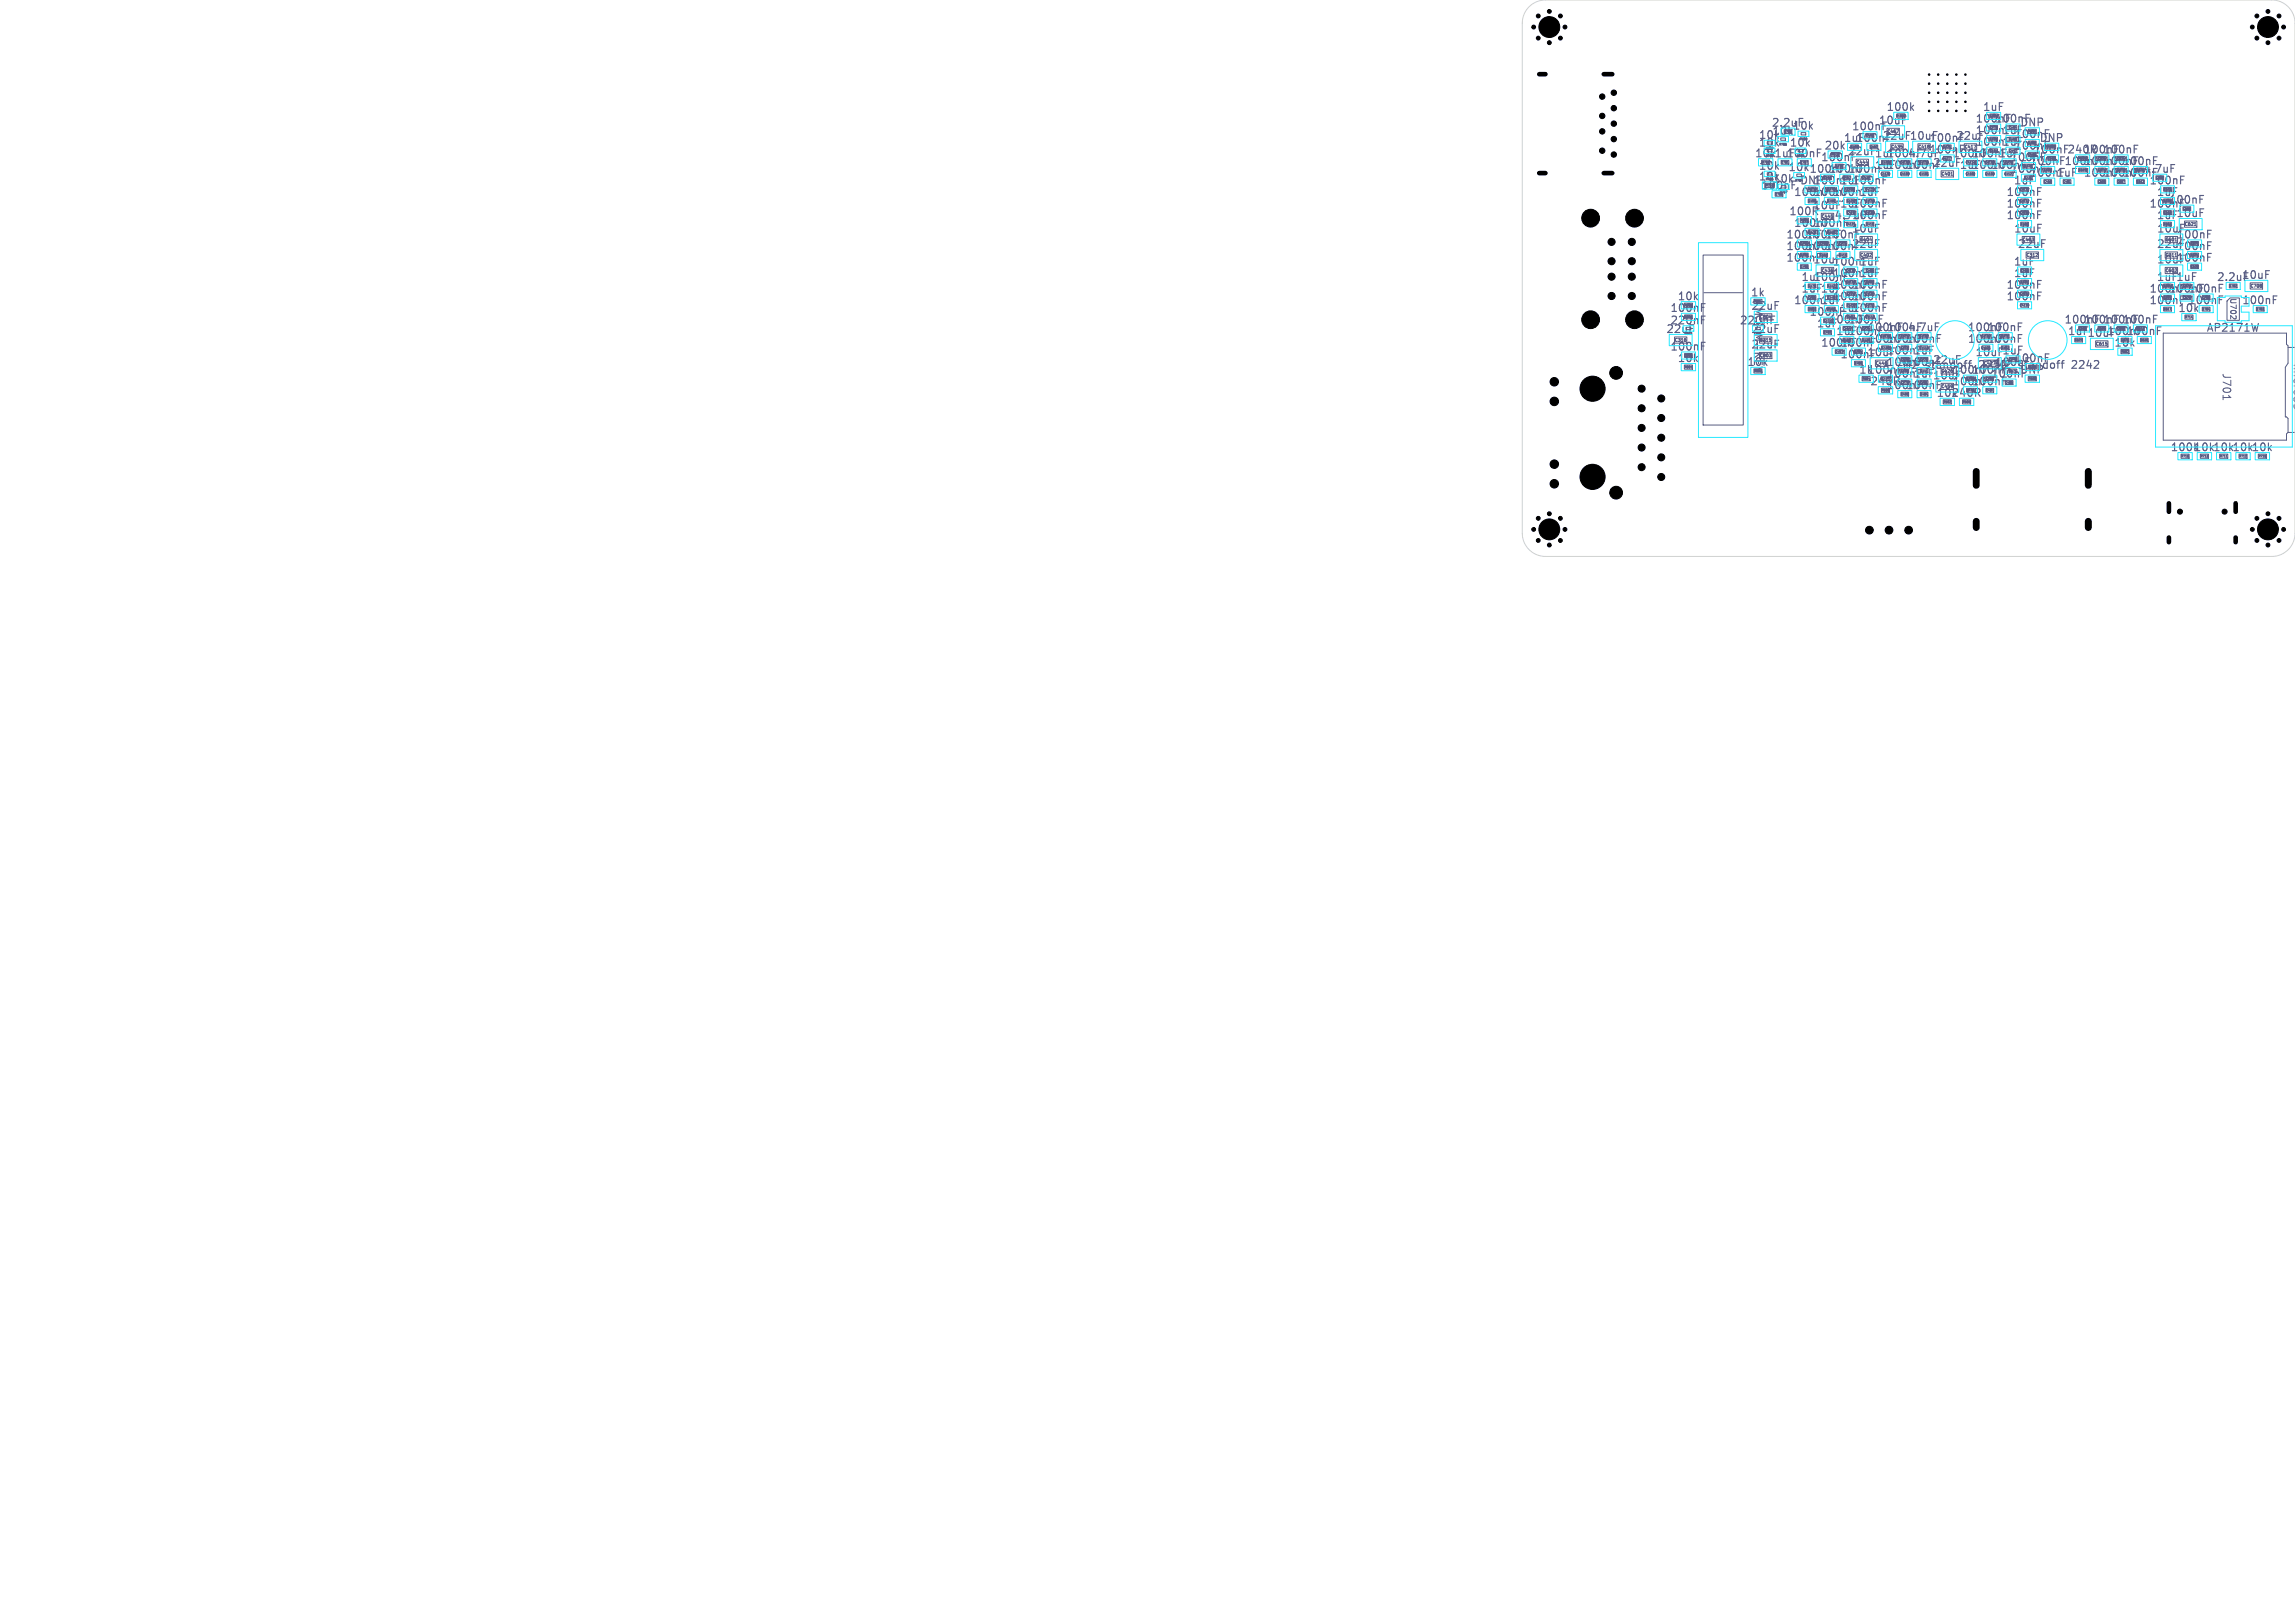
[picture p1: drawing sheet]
<svg xmlns="http://www.w3.org/2000/svg" width="297mm" height="210mm" viewBox="0 0 297 210" stroke-linecap="round" stroke-linejoin="round" font-family="sans-serif">
<defs><g id="words">
<g font-size="1.4" fill="#585d84">
<text x="229.2" y="16.6">2.2uF</text>
<text x="229.3" y="17.7">10k</text>
<text x="231.9" y="17">10k</text>
<text x="239.6" y="17.1">100nF</text>
<text x="243" y="16.3">10uF</text>
<text x="244" y="14.6">100k</text>
<text x="255.6" y="17.6">100nF1uF</text>
<text x="255.6" y="16.1">100nF</text>
<text x="256.5" y="14.6">1uF</text>
<text x="258.1" y="16.1">100nF</text>
<text x="261.4" y="16.6">DNP</text>
<text x="227.5" y="18.2">10k</text>
<text x="227.5" y="22.2">10k</text>
<text x="231.5" y="19.2">10k</text>
<text x="235.6" y="21.1">100nF</text>
<text x="236" y="19.6">20k</text>
<text x="236.6" y="22.6">100nF</text>
<text x="238.5" y="18.6">1uF</text>
<text x="239" y="20.3">22uF 1uF</text>
<text x="239.1" y="22.6">100nF</text>
<text x="242.5" y="22.1">1uF</text>
<text x="244.1" y="20.6">100nF</text>
<text x="244.1" y="22.1">100nF</text>
<text x="246.8" y="20.6">4.7uF</text>
<text x="249.6" y="20.1">100nF</text>
<text x="249.6" y="18.6">100nF22uF</text>
<text x="252.6" y="20.6">100nF</text>
<text x="255.1" y="22.1">100nF</text>
<text x="255.1" y="20.6">100nF1uF</text>
<text x="255.6" y="19.1">100nF1uF</text>
<text x="257.6" y="22.1">100nF</text>
<text x="260.1" y="21.1">100nF</text>
<text x="260.1" y="22.6">100nF</text>
<text x="260.6" y="19.6">100nF</text>
<text x="260.6" y="18.1">100nF</text>
<text x="262.6" y="23.1">100nF1uF</text>
<text x="262.6" y="21.6">100nF 100nF</text>
<text x="263.1" y="20.1">100nF 240R</text>
<text x="263.9" y="18.6">DNP</text>
<text x="269.6" y="20.1">100nF</text>
<text x="269.6" y="23.1">100nF</text>
<text x="269.6" y="21.6">100nF</text>
<text x="272.1" y="21.6">100nF</text>
<text x="272.1" y="23.1">100nF</text>
<text x="272.1" y="20.1">100nF</text>
<text x="274.6" y="23.1">100nF</text>
<text x="274.6" y="21.6">100nF</text>
<text x="277.3" y="22.6">4.7uF</text>
<text x="231.4" y="28.1">100R</text>
<text x="232.1" y="29.6">100nF</text>
<text x="232.1" y="25.6">100nF</text>
<text x="232.9" y="24.1">DNP</text>
<text x="234.5" y="27.3">10uF 1uF</text>
<text x="234.6" y="24.1">100nF1uF</text>
<text x="234.6" y="25.6">100nF</text>
<text x="234.6" y="29.6">100nF</text>
<text x="237.1" y="25.6">100nF1uF</text>
<text x="237.3" y="28.6">4.7uF</text>
<text x="239.6" y="24.1">100nF</text>
<text x="239.6" y="27.1">100nF</text>
<text x="239.6" y="28.6">100nF</text>
<text x="259.6" y="27.1">100nF</text>
<text x="259.6" y="28.6">100nF</text>
<text x="259.6" y="25.6">100nF</text>
<text x="260.5" y="24.1">1uF</text>
<text x="278.1" y="24.1">100nF</text>
<text x="278.1" y="27.1">100nF</text>
<text x="279" y="25.6">1uF</text>
<text x="280.6" y="26.6">100nF</text>
<text x="231.1" y="32.6">100nF</text>
<text x="231.1" y="31.1">100nF</text>
<text x="231.1" y="34.1">100nF10uF</text>
<text x="233.6" y="31.1">100nF</text>
<text x="233.6" y="32.6">100nF</text>
<text x="236.1" y="31.1">100nF</text>
<text x="237.1" y="34.6">100nF1uF</text>
<text x="239.5" y="30.3">10uF</text>
<text x="260.5" y="34.6">1uF</text>
<text x="260.5" y="30.3">10uF</text>
<text x="261" y="32.3">22uF</text>
<text x="279" y="34.3">10uF</text>
<text x="279" y="30.3">10uF</text>
<text x="279" y="32.3">22uF</text>
<text x="281.6" y="32.6">100nF</text>
<text x="281.6" y="31.1">100nF</text>
<text x="281.6" y="34.1">100nF</text>
<text x="216.1" y="40.6">100nF</text>
<text x="217" y="39.1">10k</text>
<text x="226.5" y="38.6">1k</text>
<text x="226.5" y="40.3">22uF</text>
<text x="226.8" y="39.6" transform="rotate(90 226.8 39.6)">M.2</text>
<text x="232.1" y="39.6">100nF1uF</text>
<text x="233" y="36.6">1uF</text>
<text x="233" y="38.1">1uF1uF</text>
<text x="234.1" y="41.1">100nF</text>
<text x="234.6" y="36.6">100nF</text>
<text x="237.1" y="36.1">100nF1uF</text>
<text x="237.1" y="37.6">100nF</text>
<text x="237.1" y="39.1">100nF</text>
<text x="238" y="40.6">1uF</text>
<text x="239.6" y="37.6">100nF</text>
<text x="239.6" y="40.6">100nF</text>
<text x="239.6" y="39.1">100nF</text>
<text x="259.6" y="37.6">100nF</text>
<text x="259.6" y="39.1">100nF</text>
<text x="260.5" y="36.1">1uF</text>
<text x="278.1" y="39.6">100nF</text>
<text x="278.1" y="38.1">100nF</text>
<text x="279" y="36.6">1uF1uF</text>
<text x="280.6" y="38.1">100nF</text>
<text x="281.8" y="40.6">10k</text>
<text x="283.1" y="39.6">100nF</text>
<text x="283.1" y="38.1">100nF</text>
<text x="286.8" y="36.6">2.2uF10uF</text>
<text x="215.5" y="43.3">22uF</text>
<text x="216.1" y="45.6">100nF</text>
<text x="216.1" y="42.2">220nF</text>
<text x="217" y="47.1">10k</text>
<text x="225.1" y="42.2">220nF</text>
<text x="226" y="47.6">10k</text>
<text x="226.5" y="45.3">22uF</text>
<text x="226.8" y="43.2" transform="rotate(90 226.8 43.2)">M-KEY</text>
<text x="235" y="42.6">1uF</text>
<text x="235.6" y="45.1">100nF</text>
<text x="236.6" y="42.1">100nF</text>
<text x="237.5" y="43.6">1uF</text>
<text x="238.1" y="45.1">100nF</text>
<text x="239.1" y="42.1">100nF</text>
<text x="239.1" y="43.6">100nF</text>
<text x="241.6" y="43.1">100nF</text>
<text x="241.6" y="44.6">100nF</text>
<text x="244.1" y="46.1">100nF1uF</text>
<text x="244.1" y="47.6">100nF</text>
<text x="244.1" y="44.6">100nF</text>
<text x="244.1" y="43.1">100nF</text>
<text x="246.1" y="47.9">M2</text>
<text x="246.6" y="44.6">100nF</text>
<text x="246.8" y="43.1">4.7uF</text>
<text x="249.2" y="47.9">standoff</text>
<text x="254.6" y="44.6">100nF</text>
<text x="254.6" y="43.1">100nF</text>
<text x="255.5" y="46.3">10uF 1uF</text>
<text x="256.4" y="47.9">2230</text>
<text x="257.1" y="44.6">100nF</text>
<text x="257.1" y="43.1">100nF</text>
<text x="258.1" y="47.6">100nF</text>
<text x="258.1" y="47.9">M2</text>
<text x="260.6" y="47.1">100nF</text>
<text x="267.1" y="42.1">100nF</text>
<text x="267.5" y="43.6">1uF10uF</text>
<text x="268.4" y="47.9">2242</text>
<text x="269.6" y="42.1">100nF</text>
<text x="272.1" y="42.1">100nF</text>
<text x="272.6" y="43.6">100nF</text>
<text x="273.5" y="45.1">10k</text>
<text x="274.6" y="42.1">100nF</text>
<text x="275.1" y="43.6">100nF</text>
<text x="296.6" y="46.9" transform="rotate(90 296.6 46.9)">microSD</text>
<text x="240.5" y="48.6">1k100nF</text>
<text x="241.9" y="50.1">240R</text>
<text x="244.1" y="50.6">100nF</text>
<text x="244.1" y="49.1">100nF1uF10uF</text>
<text x="246.6" y="50.6">100nF</text>
<text x="250.5" y="51.6">10k240R</text>
<text x="252.6" y="50.1">100nF</text>
<text x="252.6" y="48.6">100nF</text>
<text x="255.1" y="50.1">100nF</text>
<text x="255.1" y="48.6">100nF</text>
<text x="257.6" y="49.1">100nF</text>
<text x="261.4" y="48.6">DNP</text>
<text x="287.5" y="48.2" transform="rotate(90 287.5 48.2)">J701</text>
<text x="280.8" y="58.6">100k10k 10k 10k 10k</text>
</g>
<g font-size="1.4" fill="#26e9ff">
<text x="227" y="20.6">10k 1uF</text>
<text x="227.5" y="19.2">10k</text>
<text x="227.5" y="23.6">10k10k</text>
<text x="231.1" y="20.6">100nF</text>
<text x="231.3" y="22.4">10k 100nF</text>
<text x="240.1" y="18.6">100nF22uF 10uF</text>
<text x="246.6" y="22.1">100nF22uF 1uF</text>
<text x="227.8" y="24.7">100nF</text>
<text x="279" y="28.6">1uF10uF</text>
<text x="236.1" y="32.6">100nF22uF</text>
<text x="290.1" y="39.6">100nF</text>
<text x="226.5" y="43.3">22uF</text>
<text x="238.1" y="46.6">100nF10uF</text>
<text x="246.6" y="47.6">100nF22uF</text>
<text x="261.2" y="47.9">standoff</text>
<text x="285.5" y="43.1">AP2171W</text>
</g>
<text font-size="1" fill="#585d84" x="288.5" y="38.5" transform="rotate(90 288.5 38.5)">U702</text>
<g font-size=".6" fill="#585d84">
<text x="244.2" y="17.3">C467</text>
<text x="240.2" y="21.3">C444</text>
<text x="244.7" y="19.3">C435</text>
<text x="248.2" y="19.3">C418</text>
<text x="251.2" y="22.8">C401</text>
<text x="254.2" y="19.3">C417</text>
<text x="235.7" y="28.3">C445</text>
<text x="282.7" y="29.3">C621</text>
<text x="235.7" y="35.3">C436</text>
<text x="240.7" y="31.3">C404</text>
<text x="240.7" y="33.3">C402</text>
<text x="261.7" y="31.3">C403</text>
<text x="262.2" y="33.3">C312</text>
<text x="280.2" y="35.3">C602</text>
<text x="280.2" y="31.3">C601</text>
<text x="280.2" y="33.3">C311</text>
<text x="227.7" y="41.3">C804</text>
<text x="291.2" y="37.3">C708</text>
<text x="216.7" y="44.3">C316</text>
<text x="227.7" y="46.3">C803</text>
<text x="227.7" y="44.3">C315</text>
<text x="242.7" y="47.3">C446</text>
<text x="256.7" y="47.3">C427</text>
<text x="271.2" y="44.8">C615</text>
<text x="251.2" y="50.3">C459</text>
<text x="251.2" y="48.3">C426</text>
</g>
<g font-size=".4" fill="#585d84">
<text x="245.3" y="15.2">R1002</text>
<text x="262.5" y="17.2">R507</text>
<text x="228" y="21.2">R701</text>
<text x="237" y="20.2">R916</text>
<text x="265" y="19.2">R509</text>
<text x="269" y="20.7">R601</text>
<text x="228.5" y="24.2">R710</text>
<text x="233" y="28.7">R503</text>
<text x="234" y="24.7">R510</text>
<text x="218" y="39.7">R803</text>
<text x="227" y="39.2">R804</text>
<text x="282.7" y="41.2">R714</text>
<text x="218" y="47.7">R801</text>
<text x="274.5" y="45.7">R602</text>
<text x="227" y="48.2">R802</text>
<text x="241" y="49.2">R504</text>
<text x="243.5" y="50.7">R506</text>
<text x="251.5" y="52.2">R502</text>
<text x="254" y="52.2">R505</text>
<text x="262.5" y="49.2">R508</text>
<text x="282.2" y="59.2">R716</text>
<text x="284.7" y="59.2">R713</text>
<text x="287.2" y="59.2">R711</text>
<text x="289.7" y="59.2">R712</text>
<text x="292.2" y="59.2">R715</text>
</g>
<g font-size=".3" fill="#585d84">
<text x="230.9" y="17.2">C705</text>
<text x="241.5" y="17.7">C490</text>
<text x="257.5" y="16.7">C473</text>
<text x="257.5" y="15.2">C504</text>
<text x="260" y="16.7">C494</text>
<text x="228.5" y="20.4">R703</text>
<text x="228.5" y="19.4">R709</text>
<text x="228.5" y="23.4">R705</text>
<text x="230.2" y="18.9">R706</text>
<text x="230.5" y="21.2">C701</text>
<text x="232.3" y="23.5">R704</text>
<text x="232.5" y="20.4">R702</text>
<text x="232.9" y="18.2">R708</text>
<text x="233" y="21.2">C707</text>
<text x="236" y="23.2">C491</text>
<text x="237.5" y="21.7">C479</text>
<text x="238.5" y="23.2">C457</text>
<text x="239.5" y="19.2">C489</text>
<text x="241" y="23.2">C432</text>
<text x="242" y="19.2">C462</text>
<text x="243.4" y="22.7">C4128</text>
<text x="243.5" y="21.2">C429</text>
<text x="245.9" y="21.2">C4126</text>
<text x="245.9" y="22.7">C4109</text>
<text x="248.4" y="21.2">C4115</text>
<text x="248.4" y="22.7">C4101</text>
<text x="251.4" y="20.7">C4117</text>
<text x="251.5" y="19.2">C421</text>
<text x="254.4" y="21.2">C4114</text>
<text x="254.4" y="22.7">C4100</text>
<text x="256.9" y="22.7">C4108</text>
<text x="256.9" y="21.2">C4125</text>
<text x="257.5" y="19.7">C434</text>
<text x="257.5" y="18.2">C455</text>
<text x="259.4" y="22.7">C4127</text>
<text x="259.5" y="21.2">C428</text>
<text x="260" y="19.7">C447</text>
<text x="260" y="18.2">C469</text>
<text x="262" y="21.7">C443</text>
<text x="262" y="23.2">C431</text>
<text x="262.5" y="20.2">C465</text>
<text x="262.5" y="18.7">C482</text>
<text x="264.5" y="23.7">C453</text>
<text x="264.5" y="22.2">C466</text>
<text x="265" y="20.7">C488</text>
<text x="267" y="23.7">C481</text>
<text x="269" y="22.2">C619</text>
<text x="271.5" y="20.7">C631</text>
<text x="271.5" y="23.7">C605</text>
<text x="271.5" y="22.2">C614</text>
<text x="274" y="22.2">C618</text>
<text x="274" y="23.7">C607</text>
<text x="274" y="20.7">C634</text>
<text x="276.5" y="23.7">C612</text>
<text x="276.5" y="22.2">C626</text>
<text x="279" y="23.2">C632</text>
<text x="229.7" y="25.3">C706</text>
<text x="230.3" y="25">R707</text>
<text x="234" y="26.2">C499</text>
<text x="236.5" y="24.7">C470</text>
<text x="236.5" y="26.2">C458</text>
<text x="238.9" y="29.2">C4124</text>
<text x="239" y="26.2">C425</text>
<text x="239" y="24.7">C438</text>
<text x="239" y="27.7">C419</text>
<text x="241.4" y="24.7">C4123</text>
<text x="241.4" y="27.7">C4106</text>
<text x="241.4" y="26.2">C4113</text>
<text x="241.5" y="29.2">C410</text>
<text x="261.4" y="27.7">C4105</text>
<text x="261.4" y="26.2">C4112</text>
<text x="261.4" y="24.7">C4122</text>
<text x="261.5" y="29.2">C409</text>
<text x="280" y="24.7">C625</text>
<text x="280" y="27.7">C610</text>
<text x="280" y="26.2">C616</text>
<text x="280" y="29.2">C603</text>
<text x="282.5" y="27.2">C633</text>
<text x="233" y="33.2">C493</text>
<text x="233" y="31.7">C495</text>
<text x="233" y="34.7">C496</text>
<text x="234" y="30.2">C475</text>
<text x="235.5" y="31.7">C452</text>
<text x="235.5" y="33.2">C451</text>
<text x="236.5" y="30.2">C440</text>
<text x="238" y="33.2">C415</text>
<text x="238" y="31.7">C416</text>
<text x="238.9" y="35.2">C4118</text>
<text x="241.5" y="35.2">C406</text>
<text x="261.5" y="35.2">C405</text>
<text x="283.5" y="33.2">C624</text>
<text x="283.5" y="31.7">C627</text>
<text x="283.5" y="34.7">C628</text>
<text x="218" y="41.2">C806</text>
<text x="234" y="37.2">C478</text>
<text x="234" y="38.7">C486</text>
<text x="234" y="40.2">C503</text>
<text x="236" y="41.7">C474</text>
<text x="236.5" y="40.2">C460</text>
<text x="236.5" y="38.7">C449</text>
<text x="236.5" y="37.2">C442</text>
<text x="238.9" y="36.7">C4120</text>
<text x="239" y="41.2">C437</text>
<text x="239" y="38.2">C414</text>
<text x="239" y="39.7">C422</text>
<text x="241.4" y="38.2">C4104</text>
<text x="241.4" y="41.2">C4119</text>
<text x="241.4" y="39.7">C4111</text>
<text x="241.5" y="36.7">C408</text>
<text x="261.4" y="38.2">C4103</text>
<text x="261.4" y="39.7">C4110</text>
<text x="261.5" y="36.7">C407</text>
<text x="280" y="40.2">C617</text>
<text x="280" y="38.7">C611</text>
<text x="280" y="37.2">C604</text>
<text x="282.5" y="38.7">C629</text>
<text x="282.5" y="37.2">C623</text>
<text x="285" y="40.2">C704</text>
<text x="285" y="38.7">C709</text>
<text x="288.5" y="37.2">C702</text>
<text x="292" y="40.2">C703</text>
<text x="218" y="46.2">C805</text>
<text x="218" y="43.4">C802</text>
<text x="227" y="43.4">C801</text>
<text x="236" y="43.2">C492</text>
<text x="237.5" y="45.7">C497</text>
<text x="238.5" y="44.2">C468</text>
<text x="238.5" y="42.7">C454</text>
<text x="240" y="47.2">C480</text>
<text x="240" y="45.7">C464</text>
<text x="241" y="42.7">C424</text>
<text x="241" y="44.2">C439</text>
<text x="243.4" y="43.7">C4129</text>
<text x="243.5" y="45.2">C430</text>
<text x="246" y="46.7">C433</text>
<text x="246" y="45.2">C413</text>
<text x="246" y="43.7">C411</text>
<text x="248.4" y="45.2">C4116</text>
<text x="248.4" y="43.7">C4102</text>
<text x="248.5" y="46.7">C420</text>
<text x="256.4" y="45.2">C4121</text>
<text x="256.4" y="43.7">C4107</text>
<text x="259" y="45.2">C423</text>
<text x="259" y="43.7">C412</text>
<text x="260" y="46.7">C448</text>
<text x="262.5" y="47.7">C483</text>
<text x="268.5" y="44.2">C622</text>
<text x="269" y="42.7">C609</text>
<text x="271.5" y="42.7">C606</text>
<text x="274" y="42.7">C608</text>
<text x="274.5" y="44.2">C620</text>
<text x="276.5" y="42.7">C613</text>
<text x="277" y="44.2">C630</text>
<text x="243.5" y="49.2">C477</text>
<text x="246" y="51.2">C498</text>
<text x="246" y="48.2">C450</text>
<text x="246" y="49.7">C472</text>
<text x="248.5" y="49.7">C461</text>
<text x="248.5" y="48.2">C441</text>
<text x="248.5" y="51.2">C484</text>
<text x="254.5" y="50.7">C476</text>
<text x="254.5" y="49.2">C456</text>
<text x="257" y="50.7">C487</text>
<text x="257" y="49.2">C463</text>
<text x="259.5" y="49.7">C485</text>
<text x="260" y="48.2">C471</text>
</g>
</g></defs>
<g fill="none" stroke="#585d84" stroke-width=".15">
<path d="M232.8 15.3h.5M235.2 19.8h.3M235.2 19.3h.5M247.4 13.9l.2 .4M247.6 13.6l-.3 .4M262.2 14.8h.5M264.7 16.8h.5M276.2 19.3h.3M276.2 18.8h.5M220.2 39.8h.3M220.2 39.3h.5M229.7 39h.5"/>
<path d="M231.9 23.9h.4M231.9 23.4h.5M242.7 31h.5M243.7 36.8h.3M243.7 36.3h.5M243.7 39.8h.3M243.7 39.3h.5M243.7 25.8h.5M243.7 23.3h.3M243.7 38.3h.3M243.7 37.8h.5M243.7 26.3h.3"/>
<path d="M243.7 27.8h.3M243.7 27.3h.5M263.7 36.8h.3M263.7 36.3h.5M263.7 25.8h.5M263.7 38.3h.3M263.7 37.8h.5M263.7 26.3h.3M263.7 27.8h.3M263.7 27.3h.5M263.7 24.8h.3M263.7 24.3h.5"/>
<path d="M263.7 29h.5M264.2 31h.5M278.7 20.8h.3M278.7 20.3h.5M281 21.3h.4M282.2 38.8h.3M282.2 23.3h.3M282.2 22.8h.5M284.7 25.8h.3M284.7 25.3h.5M284.7 27h.5M285.7 31.8h.3"/>
<path d="M285.7 31.3h.5M285.7 30.3h.3M285.7 29.8h.5M285.7 33.3h.3M285.7 32.8h.5M287.2 38.8h.3M287.2 38.3h.5M287.2 37.3h.3M293.2 35h.5M294.2 38.8h.3M294.2 38.3h.5M220.2 44.8h.3"/>
<path d="M220.2 44.3h.5M220.2 41.4h.3M220.2 40.9h.5M227.5 47.8l.5 .3M229.2 41.4h.3M229.2 40.9h.5M229.7 44h.5M229.7 42h.5M243.2 41.3h.3M250.5 41.8h.4M250.7 43.8h.3M250.7 43.3h.5"/>
<path d="M253.2 46h.5M254.7 47h.4M255.1 46.7l-.2 .1v.9M255.9 50.8l.3 .5M256.2 50.5v.2M261.2 43.8h.3M261.2 43.3h.5M261.2 42.3h.3M261.2 41.8h.5M264.7 46.3h.3M264.7 45.8h.5M266.7 47h.4"/>
<path d="M267.1 46.7l-.2 .1v.9M278.7 41.3h.3M278.7 40.8h.5M279.2 42.3h.5M279.2 42.8h.3M292.3 41.9l-.3 1M296.9 52.7l.2 .2"/>
</g>
<g fill="none" stroke="#585d84" stroke-width=".13">
<path d="M239.5 18.8h1v.5h-1zM242 18.8h1v.5h-1zM244.2 16.6h1.6v.8h-1.6zM244.7 18.6h1.6v.8h-1.6zM245.5 14.7h1v.6h-1zM245.7 16.8l-.2 .4M246.2 19v.1M248.2 18.6h1.6v.8h-1.6zM254.2 18.6h1.6v.8h-1.6zM220.4 33h5.2v22h-5.2zM220.5 37.9h5M227 38.7h1v.6h-1z"/>
<path d="M229.7 24.9h1v.5h-1zM230.5 20.8h1v.5h-1zM230.7 25.2h.1M233 20.8h1v.5h-1zM233.9 20.9l-.1 .2M234 25.8h1v.5h-1zM235.7 34.6h1.6v.8h-1.6zM235.7 27.6h1.6v.8h-1.6zM238 32.8h1v.5h-1zM238.9 33.1h.1M239 28.8h1v.5h-1zM240.2 20.6h1.6v.8h-1.6z"/>
<path d="M240.7 30.6h1.6v.8h-1.6zM240.7 32.6h1.6v.8h-1.6zM241.5 28.8h1v.5h-1zM243.5 22.3h1v.5h-1zM244.6 22.6h-.1M246 22.3h1v.5h-1zM247 22.6h.1M248.5 22.3h1v.5h-1zM249.4 22.6h.2M249.5 22.4v.2M251.2 22.1h1.6v.8h-1.6zM251.5 20.3h1v.5h-1z"/>
<path d="M252.5 22.7h.2M254.5 22.3h1v.5h-1zM255.5 22.6h.1M257 22.3h1v.5h-1zM258 22.6h.1M258.1 22.6h-.1M259.5 22.3h1v.5h-1zM261.5 28.8h1v.5h-1zM261.5 39.3h1v.5h-1zM261.7 30.6h1.6v.8h-1.6zM262.2 32.6h1.6v.8h-1.6zM262.5 39.6h.1"/>
<path d="M263.2 30.8l-.1 .1M263.4 33.2h.3M263.7 32.8v.2M264.5 23.3h1v.5h-1zM265.4 23.6h.1M267 23.3h1v.5h-1zM267.8 23.6h.1M269 21.8h1v.5h-1zM271.5 23.3h1v.5h-1zM272.4 23.6h.1M274 23.3h1v.5h-1zM274.9 23.4l-.1 .2"/>
<path d="M276.5 23.3h1v.5h-1zM277.4 23.5l-.1 .1h.1M280 39.8h1v.5h-1zM280 28.8h1v.5h-1zM280.2 34.6h1.6v.8h-1.6zM280.2 30.6h1.6v.8h-1.6zM280.2 32.6h1.6v.8h-1.6zM280.9 39.9l-.1 .2M281.7 34.8v.2M282.5 38.3h1v.5h-1zM282.5 26.8h1v.5h-1zM282.7 28.6h1.6v.8h-1.6z"/>
<path d="M283.5 34.3h1v.5h-1zM284 29.2h.2M284.4 34.6h.1M285 39.8h1v.5h-1zM288.2 39l.4-.4h1.2v2.9h-1.6zM288.5 36.8h1v.5h-1zM289.4 37l-.1 .1h.1M291.2 36.6h1.6v.8h-1.6zM292 39.8h1v.5h-1zM292.7 37v.1M216.7 43.6h1.6v.8h-1.6zM218 47.2h1v.6h-1z"/>
<path d="M218.2 44v.1M218.8 47.6h.2M227 47.7h1v.6h-1zM227.7 45.6h1.6v.8h-1.6zM227.7 43.6h1.6v.8h-1.6zM227.7 40.6h1.6v.8h-1.6zM227.9 48l-.1 .1h.2M229.2 46v.1M229.2 45.8l-.1 .1M236 42.8h1v.5h-1zM236.9 43l-.1 .1h.1M237.5 45.3h1v.5h-1z"/>
<path d="M240 46.8h1v.5h-1zM241 48.7h1v.6h-1zM242.7 46.6h1.6v.8h-1.6zM243.5 50.2h1v.6h-1zM243.5 44.8h1v.5h-1zM246 50.8h1v.5h-1zM246.9 51.1h.1M248.5 50.8h1v.5h-1zM251.2 49.6h1.6v.8h-1.6zM251.5 51.7h1v.6h-1zM252.4 52l-.1 .1h.2M254 51.7h1v.6h-1z"/>
<path d="M255 52l-.1 .1M257 50.3h1v.5h-1zM257.9 50.4l-.1 .2M259.5 49.3h1v.5h-1zM260.4 49.6h.1M262.5 48.7h1v.6h-1zM263.5 49.1h-.1M263.5 49v.1M271.2 44.1h1.6v.8h-1.6zM272.7 44.5v.1M274.5 45.2h1v.6h-1zM275.4 45.5l-.1 .1h.2"/>
<path d="M277 43.8h1v.5h-1zM280 43.1h15.9v1.4l.2 .2v2.3l-.3 .5v6.4h.1l.2 .2v1.8l-.2 .2v.9h-15.9zM282.3 58.8h1v.5h-1zM282.8 40.8h1v.5h-1zM283.2 59.1h.1M283.2 59v.1M284.8 58.8h1v.5h-1zM285.7 59v.1M287.3 58.8h1v.5h-1zM287.7 51.2v.5M288.1 59.1h.1M289.4 41.1l-.1 .2-.2-.1-.4-.4v.5"/>
<path d="M289.8 58.8h1v.5h-1zM290.7 59l-.1 .1h.1M292.3 58.8h1v.5h-1zM292.9 40.1h.1M293.2 59v.1M293.2 59.1h.1M296.1 56h1M297 45h-.9M297.1 56h-.1"/>
</g>
<g fill="none" stroke="#26e9ff" stroke-width=".13">
<path d="M230.1 17.7h1.4v.7h-1.4zM230.5 16.6h1.8v.9h-1.8zM232.7 17h1.4v.7h-1.4zM236.6 19.5h1.8v1h-1.8zM239.1 18.5h1.8v1h-1.8zM241.6 18.5h1.8v1h-1.8zM243.5 16.3h3v1.4h-3zM244 18.3h3v1.4h-3zM245.1 14.5h1.8v1h-1.8zM247.5 18.3h3v1.4h-3zM251.1 18.5h1.8v1h-1.8zM253.5 18.3h3v1.4h-3z"/>
<path d="M257.1 19h1.8v1h-1.8zM257.1 17.5h1.8v1h-1.8zM257.1 16h1.8v1h-1.8zM257.1 14.5h1.8v1h-1.8zM259.6 19h1.8v1h-1.8zM259.6 16h1.8v1h-1.8zM259.6 17.5h1.8v1h-1.8zM262.1 16.5h1.8v1h-1.8zM262.1 19.5h1.8v1h-1.8zM262.1 18h1.8v1h-1.8zM264.6 18.5h1.8v1h-1.8zM217.6 39h1.8v1h-1.8z"/>
<path d="M219.8 31.4h6.4v25.2h-6.4zM226.6 38.5h1.8v1h-1.8zM227.6 20.5h1.8v1h-1.8zM229.3 24.7h1.8v.9h-1.8zM230.1 20.5h1.8v1h-1.8zM232.6 28h1.8v1h-1.8zM232.6 32.5h1.8v1h-1.8zM232.6 20.5h1.8v1h-1.8zM232.6 31h1.8v1h-1.8zM232.6 34h1.8v1h-1.8zM233.6 24h1.8v1h-1.8zM233.6 36.5h1.8v1h-1.8z"/>
<path d="M233.6 29.5h1.8v1h-1.8zM233.6 38h1.8v1h-1.8zM233.6 39.5h1.8v1h-1.8zM233.6 25.5h1.8v1h-1.8zM235 34.3h3v1.4h-3zM235 27.3h3v1.4h-3zM235.1 31h1.8v1h-1.8zM235.1 32.5h1.8v1h-1.8zM235.6 22.5h1.8v1h-1.8zM236.1 24h1.8v1h-1.8zM236.1 39.5h1.8v1h-1.8zM236.1 38h1.8v1h-1.8z"/>
<path d="M236.1 25.5h1.8v1h-1.8zM236.1 29.5h1.8v1h-1.8zM236.1 36.5h1.8v1h-1.8zM237.1 21h1.8v1h-1.8zM237.6 32.5h1.8v1h-1.8zM238.1 22.5h1.8v1h-1.8zM238.6 28.5h1.8v1h-1.8zM238.6 25.5h1.8v1h-1.8zM238.6 36h1.8v1h-1.8zM238.6 34.5h1.8v1h-1.8zM238.6 24h1.8v1h-1.8zM238.6 27h1.8v1h-1.8z"/>
<path d="M238.6 37.5h1.8v1h-1.8zM238.6 39h1.8v1h-1.8zM239.5 20.3h3v1.4h-3zM240 30.3h3v1.4h-3zM240 32.3h3v1.4h-3zM240.6 22.5h1.8v1h-1.8zM241.1 37.5h1.8v1h-1.8zM241.1 39h1.8v1h-1.8zM241.1 36h1.8v1h-1.8zM241.1 24h1.8v1h-1.8zM241.1 34.5h1.8v1h-1.8zM241.1 27h1.8v1h-1.8z"/>
<path d="M241.1 25.5h1.8v1h-1.8zM241.1 28.5h1.8v1h-1.8zM243.1 20.5h1.8v1h-1.8zM243.1 22h1.8v1h-1.8zM245.6 20.5h1.8v1h-1.8zM245.6 22h1.8v1h-1.8zM248.1 22h1.8v1h-1.8zM250.5 21.8h3v1.4h-3zM251.1 20h1.8v1h-1.8zM254.1 22h1.8v1h-1.8zM256.6 22h1.8v1h-1.8zM256.6 20.5h1.8v1h-1.8z"/>
<path d="M259.1 22h1.8v1h-1.8zM259.1 20.5h1.8v1h-1.8zM261 30.3h3v1.4h-3zM261.1 37.5h1.8v1h-1.8zM261.1 34.5h1.8v1h-1.8zM261.1 36h1.8v1h-1.8zM261.1 27h1.8v1h-1.8zM261.1 28.5h1.8v1h-1.8zM261.1 25.5h1.8v1h-1.8zM261.1 39h1.8v1h-1.8zM261.1 24h1.8v1h-1.8zM261.5 32.3h3v1.4h-3z"/>
<path d="M261.6 21h1.8v1h-1.8zM261.6 22.5h1.8v1h-1.8zM264.1 23h1.8v1h-1.8zM264.1 21.5h1.8v1h-1.8zM264.6 20h1.8v1h-1.8zM266.6 23h1.8v1h-1.8zM268.6 20h1.8v1h-1.8zM268.6 21.5h1.8v1h-1.8zM271.1 20h1.8v1h-1.8zM271.1 23h1.8v1h-1.8zM271.1 21.5h1.8v1h-1.8zM273.6 21.5h1.8v1h-1.8z"/>
<path d="M273.6 23h1.8v1h-1.8zM273.6 20h1.8v1h-1.8zM276.1 23h1.8v1h-1.8zM276.1 21.5h1.8v1h-1.8zM278.6 22.5h1.8v1h-1.8zM279.5 34.3h3v1.4h-3zM279.5 30.3h3v1.4h-3zM279.5 32.3h3v1.4h-3zM279.6 39.5h1.8v1h-1.8zM279.6 38h1.8v1h-1.8zM279.6 24h1.8v1h-1.8zM279.6 36.5h1.8v1h-1.8z"/>
<path d="M279.6 25.5h1.8v1h-1.8zM279.6 28.5h1.8v1h-1.8zM282 28.3h3v1.4h-3zM282.1 38h1.8v1h-1.8zM282.1 26.5h1.8v1h-1.8zM282.1 36.5h1.8v1h-1.8zM283.1 32.5h1.8v1h-1.8zM283.1 31h1.8v1h-1.8zM283.1 34h1.8v1h-1.8zM284.6 39.5h1.8v1h-1.8zM284.6 38h1.8v1h-1.8zM288.1 36.5h1.8v1h-1.8z"/>
<path d="M290.1 39.6v.8h1v1.1h-1v.2M290.1 38.3h-2.1v.2h-1v3h1v.2M290.5 36.3h3v1.4h-3zM291.6 39.5h1.8v1h-1.8zM216 43.3h3v1.4h-3zM217.6 47h1.8v1h-1.8zM217.6 40.5h1.8v1h-1.8zM217.6 45.5h1.8v1h-1.8zM217.8 42.2h1.4v.7h-1.4zM226.6 47.5h1.8v1h-1.8zM227 45.3h3v1.4h-3zM227 43.3h3v1.4h-3z"/>
<path d="M227 40.3h3v1.4h-3zM235.6 41h1.8v1h-1.8zM235.6 42.5h1.8v1h-1.8zM237.1 45h1.8v1h-1.8zM238.1 43.5h1.8v1h-1.8zM238.1 42h1.8v1h-1.8zM238.6 40.5h1.8v1h-1.8zM239.6 46.5h1.8v1h-1.8zM240.6 48.5h1.8v1h-1.8zM240.6 42h1.8v1h-1.8zM240.6 43.5h1.8v1h-1.8zM241.1 40.5h1.8v1h-1.8z"/>
<path d="M242 46.3h3v1.4h-3zM243.1 50h1.8v1h-1.8zM243.1 43h1.8v1h-1.8zM243.1 48.5h1.8v1h-1.8zM243.1 44.5h1.8v1h-1.8zM245.6 46h1.8v1h-1.8zM245.6 50.5h1.8v1h-1.8zM245.6 47.5h1.8v1h-1.8zM245.6 44.5h1.8v1h-1.8zM245.6 49h1.8v1h-1.8zM245.6 43h1.8v1h-1.8zM248.1 44.5h1.8v1h-1.8z"/>
<path d="M248.1 49h1.8v1h-1.8zM248.1 43h1.8v1h-1.8zM248.1 47.5h1.8v1h-1.8zM248.1 50.5h1.8v1h-1.8zM250.5 49.3h3v1.4h-3zM250.5 47.3h3v1.4h-3zM251.1 51.5h1.8v1h-1.8zM253.6 51.5h1.8v1h-1.8zM254.1 50h1.8v1h-1.8zM254.1 48.5h1.8v1h-1.8zM256 46.3h3v1.4h-3zM256.1 44.5h1.8v1h-1.8z"/>
<path d="M256.1 43h1.8v1h-1.8zM256.6 50h1.8v1h-1.8zM256.6 48.5h1.8v1h-1.8zM258.6 44.5h1.8v1h-1.8zM258.6 43h1.8v1h-1.8zM259.1 49h1.8v1h-1.8zM259.6 47.5h1.8v1h-1.8zM259.6 46h1.8v1h-1.8zM262.1 48.5h1.8v1h-1.8zM268.1 43.5h1.8v1h-1.8zM268.6 42h1.8v1h-1.8zM270.5 43.8h3v1.4h-3z"/>
<path d="M271.1 42h1.8v1h-1.8zM273.6 42h1.8v1h-1.8zM274.1 45h1.8v1h-1.8zM274.1 43.5h1.8v1h-1.8zM276.1 42h1.8v1h-1.8zM276.6 43.5h1.8v1h-1.8zM279 42.2h17.7v15.7h-17.7zM281.8 58.6h1.9v.9h-1.9zM282.3 40.6h1.9v.9h-1.9zM284.3 58.6h1.9v.9h-1.9zM286.8 58.6h1.9v.9h-1.9zM289.3 58.6h1.9v.9h-1.9z"/>
<path d="M291.8 58.6h1.9v.9h-1.9z"/>
<circle cx="253" cy="44" r="2.5"/>
<circle cx="265" cy="44" r="2.5"/>
</g>
<path d="M197.9 .9a3 3 0 0 1 2.1-.9h94a3 3 0 0 1 3 3v66a3 3 0 0 1-3 3h-94a3 3 0 0 1-3-3v-66a3 3 0 0 1 .9-2.1z" fill="none" stroke="#d0d2cd" stroke-width=".13"/>
<g fill="#000" stroke="#000" stroke-width=".13">
<circle cx="198.5" cy="3.5" r=".25"/>
<circle cx="199.1" cy="2.1" r=".25"/>
<circle cx="199.1" cy="4.9" r=".25"/>
<circle cx="200.5" cy="5.5" r=".25"/>
<circle cx="200.5" cy="1.5" r=".25"/>
<circle cx="200.5" cy="3.5" r="1.35"/>
<circle cx="201.9" cy="4.9" r=".25"/>
<circle cx="201.9" cy="2.1" r=".25"/>
<circle cx="202.5" cy="3.5" r=".25"/>
<circle cx="207.3" cy="15" r=".35"/>
<circle cx="207.3" cy="17" r=".35"/>
<circle cx="207.3" cy="12.5" r=".35"/>
<circle cx="207.3" cy="19.5" r=".35"/>
<circle cx="208.8" cy="20" r=".35"/>
<circle cx="208.8" cy="14" r=".35"/>
<circle cx="208.8" cy="12" r=".35"/>
<circle cx="208.8" cy="18" r=".35"/>
<circle cx="208.8" cy="16" r=".35"/>
<circle cx="249.7" cy="14.3" r=".1"/>
<circle cx="249.7" cy="13.2" r=".1"/>
<circle cx="249.7" cy="12" r=".1"/>
<circle cx="249.7" cy="10.8" r=".1"/>
<circle cx="249.7" cy="9.6" r=".1"/>
<circle cx="250.8" cy="14.3" r=".1"/>
<circle cx="250.8" cy="12" r=".1"/>
<circle cx="250.8" cy="13.2" r=".1"/>
<circle cx="250.8" cy="10.8" r=".1"/>
<circle cx="250.8" cy="9.6" r=".1"/>
<circle cx="252" cy="14.3" r=".1"/>
<circle cx="252" cy="13.2" r=".1"/>
<circle cx="252" cy="12" r=".1"/>
<circle cx="252" cy="10.8" r=".1"/>
<circle cx="252" cy="9.6" r=".1"/>
<circle cx="253.2" cy="14.3" r=".1"/>
<circle cx="253.2" cy="13.2" r=".1"/>
<circle cx="253.2" cy="12" r=".1"/>
<circle cx="253.2" cy="10.8" r=".1"/>
<circle cx="253.2" cy="9.6" r=".1"/>
<circle cx="254.4" cy="14.4" r=".1"/>
<circle cx="254.4" cy="13.2" r=".1"/>
<circle cx="254.4" cy="12" r=".1"/>
<circle cx="254.4" cy="10.8" r=".1"/>
<circle cx="254.4" cy="9.7" r=".1"/>
<circle cx="291.5" cy="3.5" r=".25"/>
<circle cx="292.1" cy="2.1" r=".25"/>
<circle cx="292.1" cy="4.9" r=".25"/>
<circle cx="293.5" cy="5.5" r=".25"/>
<circle cx="293.5" cy="1.5" r=".25"/>
<circle cx="293.5" cy="3.5" r="1.35"/>
<circle cx="294.9" cy="4.9" r=".25"/>
<circle cx="294.9" cy="2.1" r=".25"/>
<circle cx="295.5" cy="3.5" r=".25"/>
<circle cx="205.8" cy="28.2" r="1.15"/>
<circle cx="208.6" cy="33.8" r=".46"/>
<circle cx="208.6" cy="35.8" r=".46"/>
<circle cx="208.6" cy="31.3" r=".46"/>
<circle cx="208.6" cy="38.3" r=".46"/>
<circle cx="211.2" cy="35.8" r=".46"/>
<circle cx="211.2" cy="33.8" r=".46"/>
<circle cx="211.2" cy="31.3" r=".46"/>
<circle cx="211.2" cy="38.3" r=".46"/>
<circle cx="211.5" cy="28.2" r="1.15"/>
<circle cx="201.1" cy="49.4" r=".55"/>
<circle cx="201.1" cy="51.9" r=".55"/>
<circle cx="205.8" cy="41.4" r="1.15"/>
<circle cx="206.1" cy="50.3" r="1.62"/>
<circle cx="209.1" cy="48.2" r=".83"/>
<circle cx="211.5" cy="41.4" r="1.15"/>
<circle cx="212.4" cy="57.9" r=".45"/>
<circle cx="212.4" cy="50.3" r=".45"/>
<circle cx="212.4" cy="52.8" r=".45"/>
<circle cx="212.4" cy="55.4" r=".45"/>
<circle cx="215" cy="51.6" r=".45"/>
<circle cx="215" cy="59.2" r=".45"/>
<circle cx="215" cy="56.6" r=".45"/>
<circle cx="215" cy="54.1" r=".46"/>
<circle cx="198.5" cy="68.5" r=".25"/>
<circle cx="199.1" cy="69.9" r=".25"/>
<circle cx="199.1" cy="67.1" r=".25"/>
<circle cx="200.5" cy="70.5" r=".25"/>
<circle cx="200.5" cy="66.5" r=".25"/>
<circle cx="200.5" cy="68.5" r="1.35"/>
<circle cx="201.1" cy="62.6" r=".55"/>
<circle cx="201.1" cy="60.1" r=".55"/>
<circle cx="201.9" cy="69.9" r=".25"/>
<circle cx="201.9" cy="67.1" r=".25"/>
<circle cx="202.5" cy="68.5" r=".25"/>
<circle cx="206.1" cy="61.7" r="1.62"/>
<circle cx="209.1" cy="63.7" r=".83"/>
<circle cx="212.4" cy="60.5" r=".45"/>
<circle cx="215" cy="61.7" r=".45"/>
<circle cx="241.9" cy="68.6" r=".5"/>
<circle cx="244.5" cy="68.6" r=".5"/>
<circle cx="247" cy="68.6" r=".5"/>
<circle cx="282.1" cy="66.2" r=".32"/>
<circle cx="287.9" cy="66.2" r=".33"/>
<circle cx="291.5" cy="68.5" r=".25"/>
<circle cx="292.1" cy="69.9" r=".25"/>
<circle cx="292.1" cy="67.1" r=".25"/>
<circle cx="293.5" cy="70.5" r=".25"/>
<circle cx="293.5" cy="66.5" r=".25"/>
<circle cx="293.5" cy="68.5" r="1.35"/>
<circle cx="294.9" cy="69.9" r=".25"/>
<circle cx="294.9" cy="67.1" r=".25"/>
<circle cx="295.5" cy="68.5" r=".25"/>
</g>
<path d="M199.2 9.6h.8M207.5 9.6h1.1M199.2 22.4h.8M207.5 22.4h1.1M280.7 65.1v1.1M280.7 69.6v.6M289.3 65.1v1.1M289.3 69.6v.6" fill="none" stroke="#000" stroke-width=".6"/>
<path d="M255.8 61v1.8M255.8 67.5v.8M270.3 61v1.8M270.3 67.5v.8" fill="none" stroke="#000" stroke-width=".9"/>
<use href="#words"/>
</svg>
